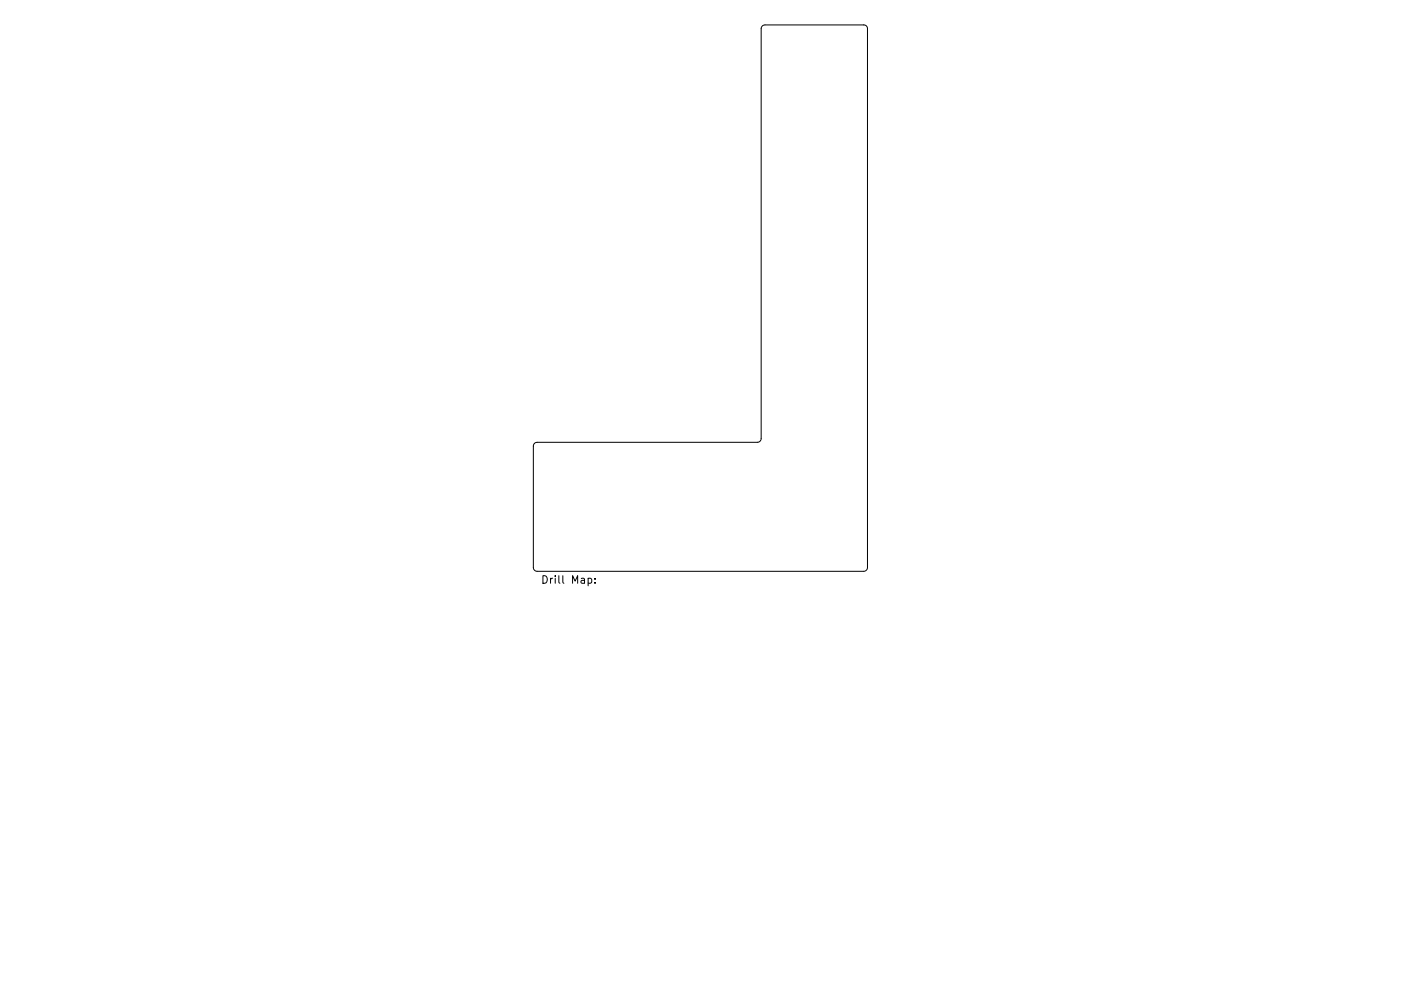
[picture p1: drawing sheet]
<svg xmlns="http://www.w3.org/2000/svg" width="297mm" height="210mm" viewBox="0 0 297 210" stroke-linecap="round" stroke-linejoin="round" font-family="sans-serif">
<defs><g id="words">
<text font-size="2.2" x="114.6" y="123.8">Drill Map:</text>
</g></defs>
<path d="M161.6 5.5l.6-.2h20.9a.77 .77 0 0 1 .8 .8v114.3a.8 .8 0 0 1-.8 .8h-69.2a.8 .8 0 0 1-.8-.8v-25.8a.8 .8 0 0 1 .8-.8h46.7a.81 .81 0 0 0 .8-.8v-86.9zM124.7 122.8l.5-.1 .3 .3-.2 .7h-.6M126.2 123.6v.2M126.2 122.8v.1" fill="none" stroke="#000" stroke-width=".21"/>
<use href="#words"/>
</svg>
